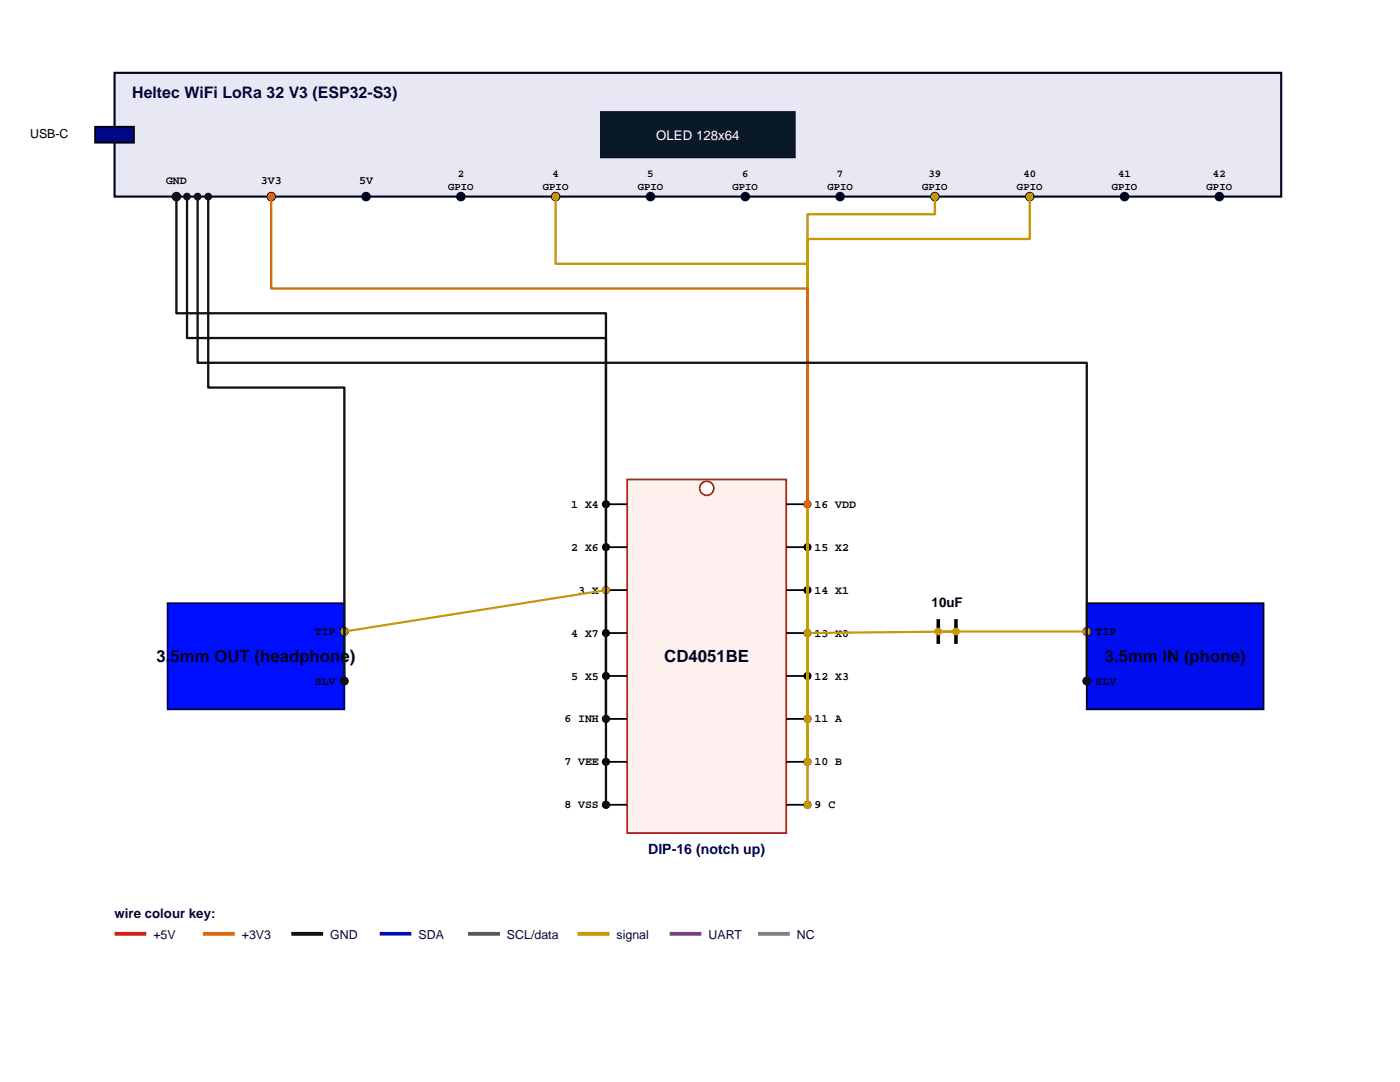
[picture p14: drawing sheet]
<svg xmlns="http://www.w3.org/2000/svg" width="279mm" height="216mm" viewBox="0 0 279 216" stroke-linecap="round" stroke-linejoin="round" font-family="sans-serif">
<defs><g id="words">
<g font-size="3.4" fill="#000222">
<text x="31.3" y="132">3.5mm OUT (headphone)</text>
<text x="132.6" y="132">CD4051BE</text>
<text x="220.5" y="132">3.5mm IN (phone)</text>
</g>
<text font-size="3.2" fill="#000444" x="26.4" y="19.5">Heltec WiFi LoRa 32 V3 (ESP32-S3)</text>
<text font-size="2.8" fill="#000666" x="129.4" y="170.5">DIP-16 (notch up)</text>
<text font-size="2.6" fill="#fff" x="131" y="27.9">OLED 128x64</text>
<text font-size="2.6" x="185.9" y="121.1">10uF</text>
<text font-size="2.6" fill="#000444" x="22.9" y="183.2">wire colour key:</text>
<text font-size="2.5" x="6" y="27.6">USB-C</text>
<g font-size="2.5" fill="#000444">
<text x="30.6" y="187.4">+5V</text>
<text x="48.3" y="187.4">+3V3</text>
<text x="65.9" y="187.4">GND</text>
<text x="83.5" y="187.4">SDA</text>
<text x="101.2" y="187.4">SCL/data</text>
<text x="123" y="187.4">signal</text>
<text x="141.4" y="187.4">UART</text>
<text x="159" y="187.4">NC</text>
</g>
<g font-size="2.3">
<text x="33.1" y="36.8">GND</text>
<text x="52.1" y="36.8">3V3</text>
<text x="71.7" y="36.8">5V</text>
<text x="114" y="101.3">1 X4</text>
<text x="162.6" y="101.3">16 VDD</text>
<text x="114" y="109.9">2 X6</text>
<text x="162.6" y="109.9">15 X2</text>
<text x="115.4" y="118.5">3 X</text>
<text x="162.6" y="118.5">14 X1</text>
<text x="62.8" y="126.7">TIP</text>
<text x="114" y="127">4 X7</text>
<text x="162.6" y="127">13 X0</text>
<text x="218.7" y="126.7">TIP</text>
<text x="62.8" y="136.6">SLV</text>
<text x="114" y="135.6">5 X5</text>
<text x="162.6" y="135.6">12 X3</text>
<text x="218.7" y="136.6">SLV</text>
<text x="112.6" y="144.2">6 INH</text>
<text x="162.6" y="144.2">11 A</text>
<text x="112.6" y="152.7">7 VEE</text>
<text x="162.6" y="152.7">10 B</text>
<text x="112.6" y="161.3">8 VSS</text>
<text x="162.6" y="161.3">9 C</text>
</g>
<g font-size="2.1">
<text x="91.3" y="35.3">2</text>
<text x="110.3" y="35.3">4</text>
<text x="129.2" y="35.3">5</text>
<text x="148.1" y="35.3">6</text>
<text x="167" y="35.3">7</text>
<text x="185.3" y="35.3">39</text>
<text x="204.2" y="35.3">40</text>
<text x="223.2" y="35.3">41</text>
<text x="242.1" y="35.3">42</text>
<text x="89.4" y="37.8">GPIO</text>
<text x="108.4" y="37.8">GPIO</text>
<text x="127.3" y="37.8">GPIO</text>
<text x="146.2" y="37.8">GPIO</text>
<text x="165.1" y="37.8">GPIO</text>
<text x="184" y="37.8">GPIO</text>
<text x="203" y="37.8">GPIO</text>
<text x="221.9" y="37.8">GPIO</text>
<text x="240.8" y="37.8">GPIO</text>
</g>
</g></defs>
<path d="M22.9 14.5h232.8v24.7h-232.8z" fill-rule="evenodd" fill="#e8e8f4" stroke="#000222" stroke-width=".42"/>
<path d="M119.9 22.3h38.8v9.2h-38.8z" fill-rule="evenodd" fill="#0a1928" stroke="#000222" stroke-width=".21"/>
<path d="M19 25.3h7.7v3.2h-7.7z" fill-rule="evenodd" fill="#000888" stroke="#000" stroke-width=".35"/>
<g fill="#000222" stroke="#000222" stroke-width=".35">
<circle cx="35.2" cy="39.2" r=".78"/>
<circle cx="54.1" cy="39.2" r=".78"/>
<circle cx="73.1" cy="39.2" r=".78"/>
<circle cx="92" cy="39.2" r=".78"/>
<circle cx="110.9" cy="39.2" r=".78"/>
<circle cx="129.8" cy="39.2" r=".78"/>
<circle cx="148.7" cy="39.2" r=".78"/>
<circle cx="167.7" cy="39.2" r=".78"/>
<circle cx="186.6" cy="39.2" r=".78"/>
<circle cx="205.5" cy="39.2" r=".78"/>
<circle cx="224.4" cy="39.2" r=".78"/>
<circle cx="243.3" cy="39.2" r=".78"/>
</g>
<path d="M125.2 95.7h31.7v70.5h-31.7z" fill-rule="evenodd" fill="#fff0f0" stroke="#a22" stroke-width=".35"/>
<circle cx="141" cy="97.4" r="1.41" fill="#fff" stroke="#a22" stroke-width=".35"/>
<g fill="none" stroke="#000" stroke-width=".35">
<path d="M120.9 100.6h4.3M120.9 109.2h4.3M120.9 117.7h4.3M156.9 100.6h4.2M156.9 109.2h4.2M156.9 117.7h4.2M120.9 126.3h4.3M120.9 134.9h4.3M156.9 126.3h4.2M156.9 134.9h4.2M120.9 143.4h4.3M120.9 152h4.3"/>
<path d="M156.9 143.4h4.2M156.9 152h4.2M120.9 160.6h4.3M156.9 160.6h4.2"/>
</g>
<g fill="#000" stroke="#000" stroke-width=".35">
<circle cx="120.9" cy="117.7" r=".64"/>
<circle cx="120.9" cy="109.2" r=".64"/>
<circle cx="120.9" cy="100.6" r=".64"/>
<circle cx="161.1" cy="117.7" r=".64"/>
<circle cx="161.1" cy="109.2" r=".64"/>
<circle cx="161.1" cy="100.6" r=".64"/>
<circle cx="120.9" cy="126.3" r=".64"/>
<circle cx="120.9" cy="134.9" r=".64"/>
<circle cx="161.1" cy="126.3" r=".64"/>
<circle cx="161.1" cy="134.9" r=".64"/>
<circle cx="120.9" cy="143.4" r=".64"/>
<circle cx="120.9" cy="152" r=".64"/>
<circle cx="161.1" cy="143.4" r=".64"/>
<circle cx="161.1" cy="152" r=".64"/>
<circle cx="120.9" cy="160.6" r=".64"/>
<circle cx="161.1" cy="160.6" r=".64"/>
</g>
<path d="M216.9 120.4h35.3v21.1h-35.3z" fill-rule="evenodd" fill="#000eef" stroke="#000225" stroke-width=".35"/>
<g fill="#000222" stroke="#000222" stroke-width=".35">
<circle cx="216.9" cy="126" r=".71"/>
<circle cx="216.9" cy="135.9" r=".71"/>
</g>
<path d="M33.4 120.4h35.3v21.1h-35.3z" fill-rule="evenodd" fill="#000efe" stroke="#000252" stroke-width=".35"/>
<g fill="#000222" stroke="#000222" stroke-width=".35">
<circle cx="68.7" cy="126" r=".71"/>
<circle cx="68.7" cy="135.9" r=".71"/>
</g>
<path d="M187.3 123.5v5M190.8 123.5v5" fill="none" stroke="#000" stroke-width=".71" stroke-linecap="butt"/>
<path d="M120.9 117.7l-52.2 8.3M187.3 126h29.6M190.8 126l-29.7 .3" fill="none" stroke="#c79900" stroke-width=".42"/>
<g fill="#c79900" stroke="#c79900" stroke-width=".35">
<circle cx="216.9" cy="126" r=".6"/>
<circle cx="187.3" cy="126" r=".6"/>
<circle cx="190.8" cy="126" r=".6"/>
<circle cx="161.1" cy="126.3" r=".6"/>
<circle cx="120.9" cy="117.7" r=".6"/>
<circle cx="68.7" cy="126" r=".6"/>
<circle cx="186.6" cy="39.2" r=".6"/>
<circle cx="161.1" cy="143.4" r=".6"/>
<circle cx="205.5" cy="39.2" r=".6"/>
<circle cx="161.1" cy="152" r=".6"/>
<circle cx="110.9" cy="39.2" r=".6"/>
<circle cx="161.1" cy="160.6" r=".6"/>
</g>
<path d="M110.9 39.2v13.4h50.2v108M186.6 39.2v3.6h-25.5v100.6M205.5 39.2v8.5h-44.4v104.3" fill="none" stroke="#c79900" stroke-width=".46"/>
<path d="M54.1 39.2v18.4h107v43" fill="none" stroke="#d61" stroke-width=".46"/>
<g fill="#d61" stroke="#d61" stroke-width=".35">
<circle cx="54.1" cy="39.2" r=".6"/>
<circle cx="161.1" cy="100.6" r=".6"/>
</g>
<path d="M35.2 39.2v23.3h85.7v98.1M37.3 39.2v28.3h83.6v75.9M39.4 39.2v33.2h177.5v63.5M41.6 39.2v38.1h27.1v58.6" fill="none" stroke="#111" stroke-width=".46"/>
<g fill="#111" stroke="#111" stroke-width=".35">
<circle cx="35.2" cy="39.2" r=".6"/>
<circle cx="120.9" cy="160.6" r=".6"/>
<circle cx="37.3" cy="39.2" r=".6"/>
<circle cx="120.9" cy="143.4" r=".6"/>
<circle cx="39.4" cy="39.2" r=".6"/>
<circle cx="216.9" cy="135.9" r=".6"/>
<circle cx="41.6" cy="39.2" r=".6"/>
<circle cx="68.7" cy="135.9" r=".6"/>
</g>
<path d="M22.9 186.3h6.3" fill="none" stroke="#cc1f1a" stroke-width=".78" stroke-linecap="butt"/>
<path d="M40.5 186.3h6.3" fill="none" stroke="#d61" stroke-width=".78" stroke-linecap="butt"/>
<path d="M58.1 186.3h6.4" fill="none" stroke="#111" stroke-width=".78" stroke-linecap="butt"/>
<path d="M75.8 186.3h6.3" fill="none" stroke="#1a3fcc" stroke-width=".78" stroke-linecap="butt"/>
<path d="M93.4 186.3h6.4" fill="none" stroke="#1aaa3c" stroke-width=".78" stroke-linecap="butt"/>
<path d="M115.3 186.3h6.3" fill="none" stroke="#c79900" stroke-width=".78" stroke-linecap="butt"/>
<path d="M133.6 186.3h6.4" fill="none" stroke="#8a3cb8" stroke-width=".78" stroke-linecap="butt"/>
<path d="M151.3 186.3h6.3" fill="none" stroke="#888" stroke-width=".78" stroke-linecap="butt"/>
<use href="#words"/>
</svg>
